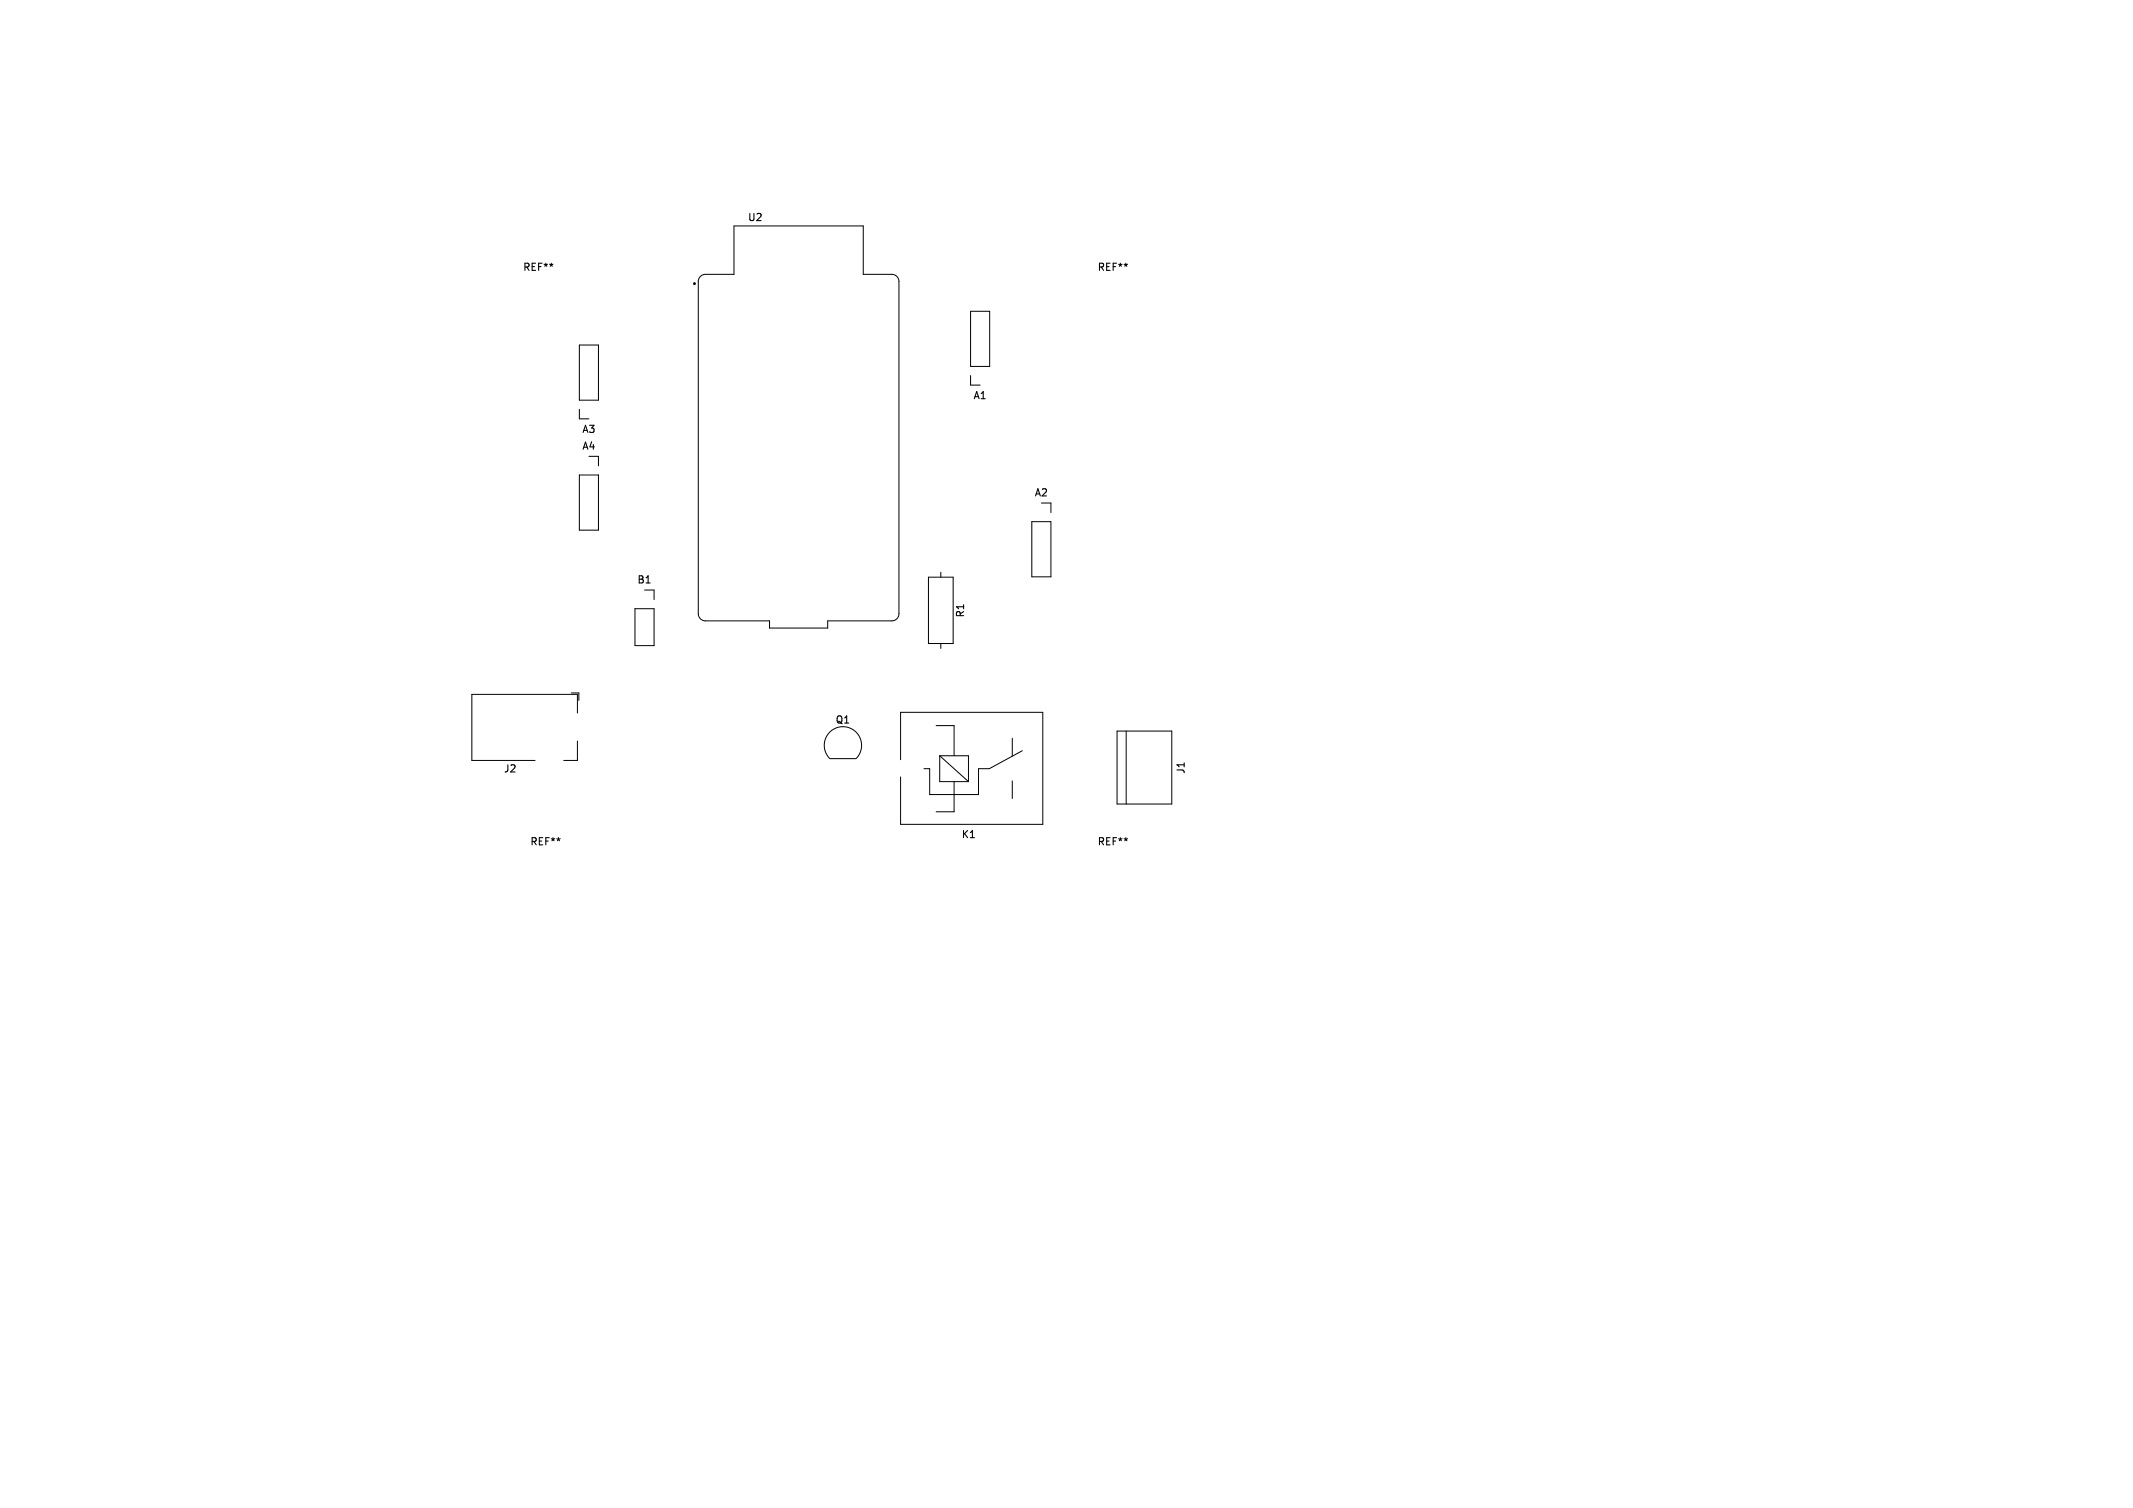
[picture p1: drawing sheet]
<svg xmlns="http://www.w3.org/2000/svg" width="297mm" height="210mm" viewBox="0 0 297 210" stroke-linecap="round" stroke-linejoin="round" font-family="sans-serif">
<defs><g id="words">
<g font-size="1.4">
<text x="104" y="31">U2</text>
<text x="72.7" y="37.9">REF**</text>
<text x="152.7" y="37.9">REF**</text>
<text x="135.4" y="55.8">A1</text>
<text x="81" y="60.5">A3</text>
<text x="81" y="62.8">A4</text>
<text x="144" y="69.3">A2</text>
<text x="88.6" y="81.5">B1</text>
<text x="134.4" y="86.1" transform="rotate(-90 134.4 86.1)">R1</text>
<text x="116.2" y="101">Q1</text>
<text x="70.1" y="107.8">J2</text>
<text x="165.2" y="107.9" transform="rotate(-90 165.2 107.9)">J1</text>
<text x="73.7" y="117.9">REF**</text>
<text x="133.8" y="116.9">K1</text>
<text x="152.7" y="117.9">REF**</text>
</g>
</g></defs>
<g fill="none" stroke="#000" stroke-width=".14">
<path d="M102.2 31.5h18v6.7h4a1 1 0 0 1 1 1v46.3a1 1 0 0 1-1 1h-9v1h-8.1v-1h-8.9a1 1 0 0 1-1-1v-46.3a1 1 0 0 1 1-1h4zM80.7 48.1h2.6v7.6h-2.6zM80.7 57v1.3h1.3M135.1 43.4h2.7v7.6h-2.7zM135.1 52.3v1.3h1.4M80.7 66.2h2.6v7.6h-2.6zM82 63.6h1.3v1.3M131 79.7v.7M143.7 72.7h2.6v7.6h-2.6zM145 70.1h1.3v1.3M79.6 96.5h1v1.1M80.4 99.3v-2.6h-14.7v9.2h8.8"/>
<path d="M88.4 84.8h2.7v5.1h-2.7zM89.7 82.2h1.4v1.3M129.3 80.4h3.4v9.2h-3.4zM131 89.6v.7M80.4 103.2v2.7h-1.9M115.5 105.6a2.6 2.6 0 0 1 0-3.6 2.6 2.6 0 0 1 3.7 0 2.6 2.6 0 0 1 0 3.6M115.6 105.7h3.6M125.4 105.8v-6.6h19.8v15.6h-19.8v-6.6M130.3 101.1h2.5v4.2M130.8 105.3h4v3.6M130.8 105.3v3.6h4M130.8 105.3l4 3.6"/>
<path d="M132.8 108.9v4.2h-2.5M140.9 102.8v2.5M140.9 108.8v2.4M142.4 104.6l-4.6 2.5h-1.6v3.6h-6.8v-3.6h-.8M155.5 101.8h7.7v10.2h-7.7zM156.8 101.8v10.2"/>
</g>
<circle cx="96.7" cy="39.5" r=".1" fill="none" stroke="#000" stroke-width=".2"/>
<use href="#words"/>
</svg>
